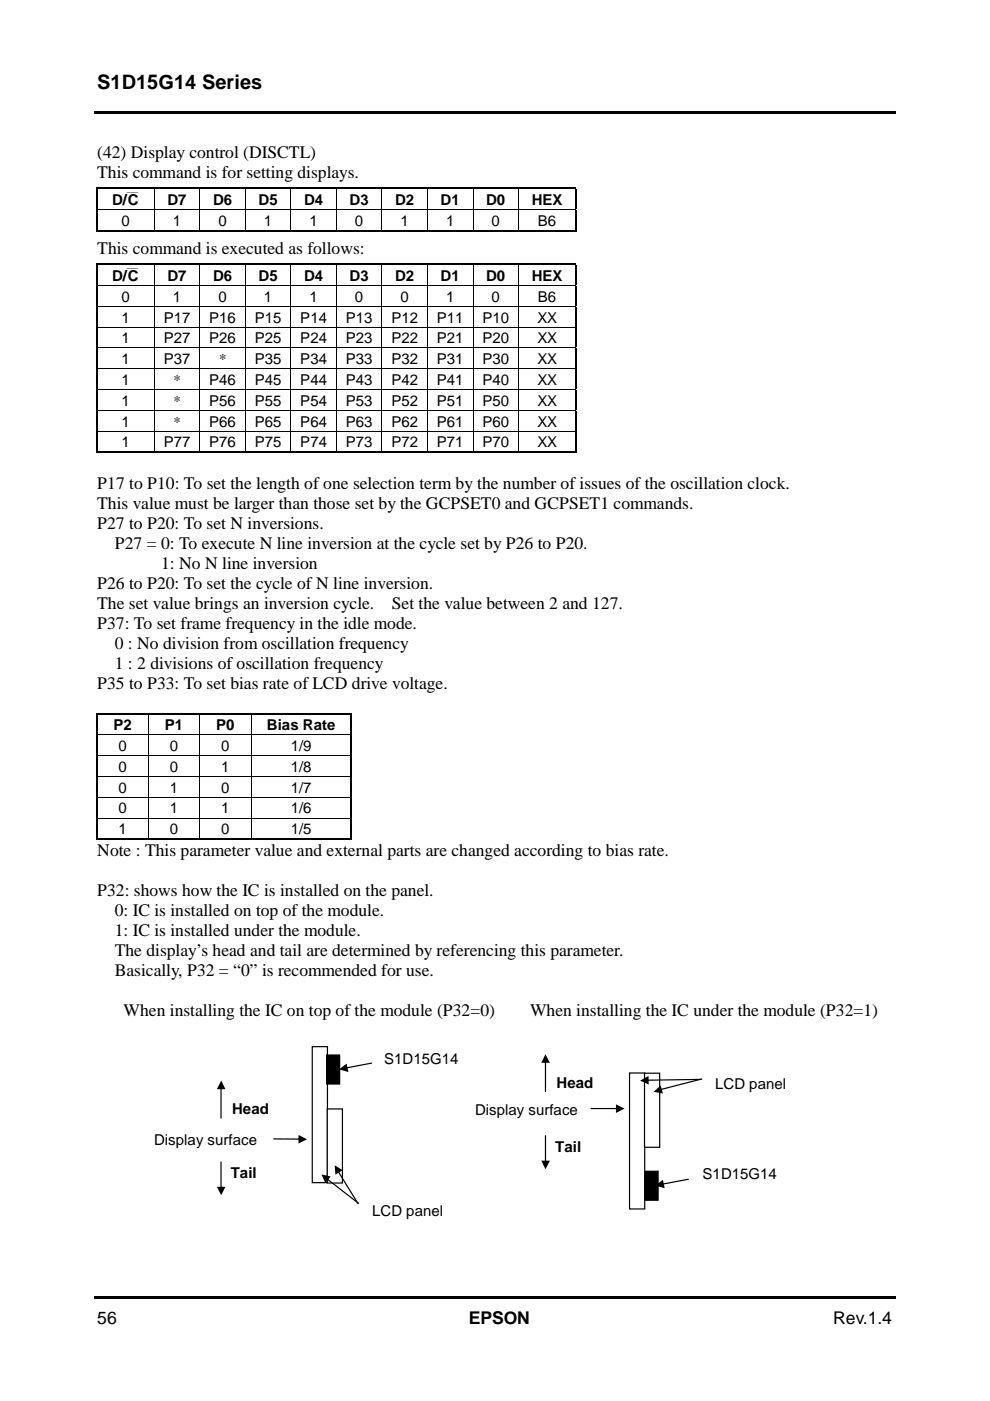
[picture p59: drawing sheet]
<svg xmlns="http://www.w3.org/2000/svg" width="210mm" height="297mm" viewBox="0 0 210 297" stroke-linecap="round" stroke-linejoin="round" font-family="sans-serif">
<defs><g id="words">
<text font-size="4.2" x="20.6" y="19">S1D15G14 Series</text>
<g font-size="3.7">
<text x="20.6" y="33.4">(42) Display control (DISCTL)</text>
<text x="20.6" y="37.6">This command is for setting displays.</text>
<text x="20.6" y="53.8">This command is executed as follows:</text>
<text x="20.6" y="103.7">P17 to P10: To set the length of one selection term by the number of issues of the oscillation clock.</text>
<text x="20.6" y="108">This value must be larger than those set by the GCPSET0 and GCPSET1 commands.</text>
<text x="20.6" y="112.2">P27 to P20: To set N inversions.</text>
<text x="24.3" y="116.4">P27 = 0: To execute N line inversion at the cycle set by P26 to P20.</text>
<text x="20.6" y="124.9">P26 to P20: To set the cycle of N line inversion.</text>
<text x="34.2" y="120.7">1: No N line inversion</text>
<text x="20.6" y="129.1">The set value brings an inversion cycle.</text>
<text x="83.1" y="129.1">Set the value between 2 and 127.</text>
<text x="20.6" y="133.4">P37: To set frame frequency in the idle mode.</text>
<text x="24.3" y="137.6">0 : No division from oscillation frequency</text>
<text x="24.3" y="141.8">1 : 2 divisions of oscillation frequency</text>
<text x="20.6" y="146.1">P35 to P33: To set bias rate of LCD drive voltage.</text>
<text x="20.6" y="181.5">Note : This parameter value and external parts are changed according to bias rate.</text>
<text x="20.6" y="189.9">P32: shows how the IC is installed on the panel.</text>
<text x="24.3" y="194.2">0: IC is installed on top of the module.</text>
<text x="24.3" y="198.4">1: IC is installed under the module.</text>
<text x="24.3" y="202.7">The display’s head and tail are determined by referencing this parameter.</text>
<text x="24.3" y="206.9">Basically, P32 = “0” is recommended for use.</text>
<text x="26.2" y="215.4">When installing the IC on top of the module (P32=0)</text>
<text x="112.4" y="215.4">When installing the IC under the module (P32=1)</text>
<text x="20.6" y="280.7">56</text>
<text x="99.4" y="280.7">EPSON</text>
<text x="176.7" y="280.7">Rev.1.4</text>
</g>
<g font-size="3.2">
<text x="23.7" y="43.5">D/C</text>
<text x="25.8" y="47.9">0</text>
<text x="35.5" y="43.5">D7</text>
<text x="36.7" y="47.9">1</text>
<text x="45.2" y="43.5">D6</text>
<text x="46.3" y="47.9">0</text>
<text x="54.8" y="43.5">D5</text>
<text x="56" y="47.9">1</text>
<text x="64.5" y="43.5">D4</text>
<text x="65.6" y="47.9">1</text>
<text x="74.1" y="43.5">D3</text>
<text x="75.3" y="47.9">0</text>
<text x="83.8" y="43.5">D2</text>
<text x="84.9" y="47.9">1</text>
<text x="93.4" y="43.5">D1</text>
<text x="94.6" y="47.9">1</text>
<text x="103.1" y="43.5">D0</text>
<text x="104.2" y="47.9">0</text>
<text x="112.7" y="43.5">HEX</text>
<text x="114" y="47.9">B6</text>
<text x="23.7" y="59.6">D/C</text>
<text x="35.5" y="59.6">D7</text>
<text x="45.2" y="59.6">D6</text>
<text x="54.8" y="59.6">D5</text>
<text x="64.5" y="59.6">D4</text>
<text x="74.1" y="59.6">D3</text>
<text x="83.8" y="59.6">D2</text>
<text x="93.4" y="59.6">D1</text>
<text x="103.1" y="59.6">D0</text>
<text x="112.7" y="59.6">HEX</text>
<text x="25.8" y="64">0</text>
<text x="36.7" y="64">1</text>
<text x="46.3" y="64">0</text>
<text x="56" y="64">1</text>
<text x="65.6" y="64">1</text>
<text x="75.3" y="64">0</text>
<text x="84.9" y="64">0</text>
<text x="94.6" y="64">1</text>
<text x="104.2" y="64">0</text>
<text x="114" y="64">B6</text>
<text x="25.8" y="68.4">1</text>
<text x="34.7" y="68.4">P17</text>
<text x="44.4" y="68.4">P16</text>
<text x="54" y="68.4">P15</text>
<text x="63.7" y="68.4">P14</text>
<text x="73.3" y="68.4">P13</text>
<text x="83" y="68.4">P12</text>
<text x="92.6" y="68.4">P11</text>
<text x="102.3" y="68.4">P10</text>
<text x="113.9" y="68.4">XX</text>
<text x="25.8" y="72.8">1</text>
<text x="25.8" y="77.2">1</text>
<text x="34.7" y="72.8">P27</text>
<text x="34.7" y="77.2">P37</text>
<text x="44.4" y="72.8">P26</text>
<text x="46.4" y="77.2">*</text>
<text x="54" y="77.2">P35</text>
<text x="54" y="72.8">P25</text>
<text x="63.7" y="77.2">P34</text>
<text x="63.7" y="72.8">P24</text>
<text x="73.3" y="77.2">P33</text>
<text x="73.3" y="72.8">P23</text>
<text x="83" y="77.2">P32</text>
<text x="83" y="72.8">P22</text>
<text x="92.6" y="77.2">P31</text>
<text x="92.6" y="72.8">P21</text>
<text x="102.3" y="77.2">P30</text>
<text x="102.3" y="72.8">P20</text>
<text x="113.9" y="77.2">XX</text>
<text x="113.9" y="72.8">XX</text>
<text x="25.8" y="81.7">1</text>
<text x="36.8" y="81.7">*</text>
<text x="44.4" y="81.7">P46</text>
<text x="54" y="81.7">P45</text>
<text x="63.7" y="81.7">P44</text>
<text x="73.3" y="81.7">P43</text>
<text x="83" y="81.7">P42</text>
<text x="92.6" y="81.7">P41</text>
<text x="102.3" y="81.7">P40</text>
<text x="113.9" y="81.7">XX</text>
<text x="25.8" y="86.1">1</text>
<text x="36.8" y="86.1">*</text>
<text x="44.4" y="86.1">P56</text>
<text x="54" y="86.1">P55</text>
<text x="63.7" y="86.1">P54</text>
<text x="73.3" y="86.1">P53</text>
<text x="83" y="86.1">P52</text>
<text x="92.6" y="86.1">P51</text>
<text x="102.3" y="86.1">P50</text>
<text x="113.9" y="86.1">XX</text>
<text x="25.8" y="90.5">1</text>
<text x="25.8" y="94.9">1</text>
<text x="34.7" y="94.9">P77</text>
<text x="36.8" y="90.5">*</text>
<text x="44.4" y="94.9">P76</text>
<text x="44.4" y="90.5">P66</text>
<text x="54" y="94.9">P75</text>
<text x="54" y="90.5">P65</text>
<text x="63.7" y="94.9">P74</text>
<text x="63.7" y="90.5">P64</text>
<text x="73.3" y="94.9">P73</text>
<text x="73.3" y="90.5">P63</text>
<text x="83" y="94.9">P72</text>
<text x="83" y="90.5">P62</text>
<text x="92.6" y="94.9">P71</text>
<text x="92.6" y="90.5">P61</text>
<text x="102.3" y="94.9">P70</text>
<text x="102.3" y="90.5">P60</text>
<text x="113.9" y="94.9">XX</text>
<text x="113.9" y="90.5">XX</text>
<text x="24.1" y="154.9">P2</text>
<text x="35" y="154.9">P1</text>
<text x="45.8" y="154.9">P0</text>
<text x="56.6" y="154.9">Bias Rate</text>
<text x="25.1" y="159.3">0</text>
<text x="36" y="159.3">0</text>
<text x="46.9" y="159.3">0</text>
<text x="61.6" y="159.3">1/9</text>
<text x="25.1" y="163.7">0</text>
<text x="36" y="163.7">0</text>
<text x="46.9" y="163.7">1</text>
<text x="61.6" y="163.7">1/8</text>
<text x="25.1" y="168.1">0</text>
<text x="25.1" y="172.5">0</text>
<text x="36" y="168.1">1</text>
<text x="36" y="172.5">1</text>
<text x="46.9" y="168.1">0</text>
<text x="46.9" y="172.5">1</text>
<text x="61.6" y="168.1">1/7</text>
<text x="61.6" y="172.5">1/6</text>
<text x="25.1" y="176.9">1</text>
<text x="36" y="176.9">0</text>
<text x="46.9" y="176.9">0</text>
<text x="61.6" y="176.9">1/5</text>
<text x="81.4" y="225.6">S1D15G14</text>
<text x="118" y="230.6">Head</text>
<text x="151.6" y="230.8">LCD panel</text>
<text x="49.2" y="236.2">Head</text>
<text x="100.7" y="236.3">Display surface</text>
<text x="32.7" y="242.7">Display surface</text>
<text x="117.7" y="244.2">Tail</text>
<text x="48.9" y="249.8">Tail</text>
<text x="149" y="250">S1D15G14</text>
<text x="78.9" y="257.7">LCD panel</text>
</g>
<g font-size="1.6">
<text x="26.9" y="40.7">___</text>
<text x="26.9" y="56.8">___</text>
</g>
</g></defs>
<path d="M20.1 23.5h169.8v.5h-169.8zM20.1 274.7h169.8v.6h-169.8z" fill="#000"/>
<g fill="none" stroke="#000" stroke-width=".34">
<path d="M20.4 39.9h101.8M20.4 56h101.8M20.6 40.1v4.2M20.6 44.5v4.6M20.6 56.2v4.3M20.8 48.9h101.1M122 40.1v4.2M122 44.5v4.6M122 56.2v4.3M20.6 60.6v4.3M20.6 65v4.3M20.6 69.4v4.3"/>
<path d="M20.6 73.8v4.3M20.6 78.3v4.2M122 60.6v4.3M122 65v4.3M122 69.4v4.3M122 73.8v4.3M122 78.3v4.2M20.6 82.7v4.2M20.6 87.1v4.2M20.6 91.5v4.6M20.8 95.9h101.1M122 82.7v4.2"/>
<path d="M122 87.1v4.2M122 91.5v4.6M20.4 151.3h54.3M20.6 151.5v4.2M20.6 155.9v4.2M74.5 151.5v4.2M74.5 155.9v4.2M20.6 160.3v4.2M20.6 164.7v4.2M20.6 169.1v4.3M20.6 173.5v4.6M20.8 177.9h53.5"/>
<path d="M74.5 160.3v4.2M74.5 164.7v4.2M74.5 169.1v4.3M74.5 173.5v4.6"/>
</g>
<g fill="none" stroke="#000" stroke-width=".21">
<path d="M20.4 44.4h101.8M32.7 40.1v4.2M32.7 44.5v4.3M32.7 56.2v4.3M42.4 40.1v4.2M42.4 44.5v4.3M42.4 56.2v4.3M52 40.1v4.2M52 44.5v4.3M52 56.2v4.3M61.7 40.1v4.2M61.7 44.5v4.3"/>
<path d="M61.7 56.2v4.3M71.3 40.1v4.2M71.3 44.5v4.3M71.3 56.2v4.3M81 40.1v4.2M81 44.5v4.3M81 56.2v4.3M90.6 40.1v4.2M90.6 44.5v4.3M90.6 56.2v4.3M100.3 40.1v4.2M100.3 44.5v4.3"/>
<path d="M100.3 56.2v4.3M109.9 40.1v4.2M109.9 44.5v4.3M109.9 56.2v4.3M20.4 60.5h101.8M20.4 64.9h101.8M20.4 69.3h101.8M20.4 73.7h101.8M20.4 78.2h101.8M32.7 60.6v4.3M32.7 65v4.3M32.7 69.4v4.3"/>
<path d="M32.7 73.8v4.3M32.7 78.3v4.2M42.4 60.6v4.3M42.4 65v4.3M42.4 69.4v4.3M42.4 73.8v4.3M42.4 78.3v4.2M52 60.6v4.3M52 65v4.3M52 69.4v4.3M52 73.8v4.3M52 78.3v4.2"/>
<path d="M61.7 60.6v4.3M61.7 65v4.3M61.7 69.4v4.3M61.7 73.8v4.3M61.7 78.3v4.2M71.3 60.6v4.3M71.3 65v4.3M71.3 69.4v4.3M71.3 73.8v4.3M71.3 78.3v4.2M81 60.6v4.3M81 65v4.3"/>
<path d="M81 69.4v4.3M81 73.8v4.3M81 78.3v4.2M90.6 60.6v4.3M90.6 65v4.3M90.6 69.4v4.3M90.6 73.8v4.3M90.6 78.3v4.2M100.3 60.6v4.3M100.3 65v4.3M100.3 69.4v4.3M100.3 73.8v4.3"/>
<path d="M100.3 78.3v4.2M109.9 60.6v4.3M109.9 65v4.3M109.9 69.4v4.3M109.9 73.8v4.3M109.9 78.3v4.2M20.4 82.6h101.8M20.4 87h101.8M20.4 91.4h101.8M32.7 82.7v4.2M32.7 87.1v4.2M32.7 91.5v4.3"/>
<path d="M42.4 82.7v4.2M42.4 87.1v4.2M42.4 91.5v4.3M52 82.7v4.2M52 87.1v4.2M52 91.5v4.3M61.7 82.7v4.2M61.7 87.1v4.2M61.7 91.5v4.3M71.3 82.7v4.2M71.3 87.1v4.2M71.3 91.5v4.3"/>
<path d="M81 82.7v4.2M81 87.1v4.2M81 91.5v4.3M90.6 82.7v4.2M90.6 87.1v4.2M90.6 91.5v4.3M100.3 82.7v4.2M100.3 87.1v4.2M100.3 91.5v4.3M109.9 82.7v4.2M109.9 87.1v4.2M109.9 91.5v4.3"/>
<path d="M20.4 155.8h54.3M31.5 151.5v4.2M31.5 155.9v4.2M42.4 151.5v4.2M42.4 155.9v4.2M53.3 151.5v4.2M53.3 155.9v4.2M20.4 160.2h54.3M20.4 164.6h54.3M20.4 169h54.3M20.4 173.4h54.3M31.5 160.3v4.2"/>
<path d="M31.5 164.7v4.2M31.5 169.1v4.3M31.5 173.5v4.3M42.4 160.3v4.2M42.4 164.7v4.2M42.4 169.1v4.3M42.4 173.5v4.3M53.3 160.3v4.2M53.3 164.7v4.2M53.3 169.1v4.3M53.3 173.5v4.3"/>
</g>
<path d="M66.2 221.9h3.2v28.8h-3.2z" fill="#fff" stroke="#000" stroke-width=".25"/>
<path d="M69.3 223.7h2.7v6.1h-2.7z" fill="#000" stroke="#000" stroke-width=".25"/>
<path d="M69.4 235.1h3.2v15.7h-3.2z" fill="#fff" stroke="#000" stroke-width=".25"/>
<path d="M78.9 225.4l-5.4 1" fill="none" stroke="#000" stroke-width=".25"/>
<path d="M71.9 226.7l1.6-1.2 .4 1.8z" fill="#000"/>
<path d="M78.9 221h24.7v8.8h-24.7z" fill="#fff"/>
<path d="M46.9 230.8v6.3M46.9 246.4v5.3M58 241.5h5.4M71.8 248.5l4.1 6.7" fill="none" stroke="#000" stroke-width=".25"/>
<path d="M46.9 229.1l.9 1.8h-1.8zM46 251.6h1.8l-.9 1.8zM63.3 240.6l1.8 1-1.8 .8zM71 247.1l1.6 1-1.5 .9z" fill="#000"/>
<path d="M76.4 253.1h23.1v7h-23.1z" fill="#fff"/>
<path d="M69.4 250l6.6 5.1" fill="none" stroke="#000" stroke-width=".25"/>
<path d="M68.2 249l1.9 .4-1.1 1.5z" fill="#000"/>
<path d="M133.5 227.5h3.2v28.8h-3.2z" fill="#fff" stroke="#000" stroke-width=".25"/>
<path d="M136.7 248.3h2.8v6.2h-2.8z" fill="#000" stroke="#000" stroke-width=".25"/>
<path d="M136.7 227.5h3.2v15.7h-3.2z" fill="#fff" stroke="#000" stroke-width=".25"/>
<path d="M146 250l-5.4 1" fill="none" stroke="#000" stroke-width=".25"/>
<path d="M138.9 251.4l1.6-1.3 .4 1.8z" fill="#000"/>
<path d="M146.4 245.4h24.8v8.9h-24.8z" fill="#fff"/>
<path d="M115.7 225.2v6.2M125.3 235h5.4M148.6 228.9l-11.2 .1M115.7 240.8v5.4" fill="none" stroke="#000" stroke-width=".25"/>
<path d="M115.7 223.5l.9 1.8h-1.8zM130.6 234.1l1.8 .9-1.8 1zM135.7 229.1l1.8-1v1.9zM114.8 246.1h1.8l-.9 1.8z" fill="#000"/>
<path d="M149.1 226.2h24.7v8h-24.7z" fill="#fff"/>
<path d="M148.8 228.8l-8.6 2.2" fill="none" stroke="#000" stroke-width=".25"/>
<path d="M138.6 231.5l1.5-1.4 .4 1.8z" fill="#000"/>
<use href="#words"/>
</svg>
